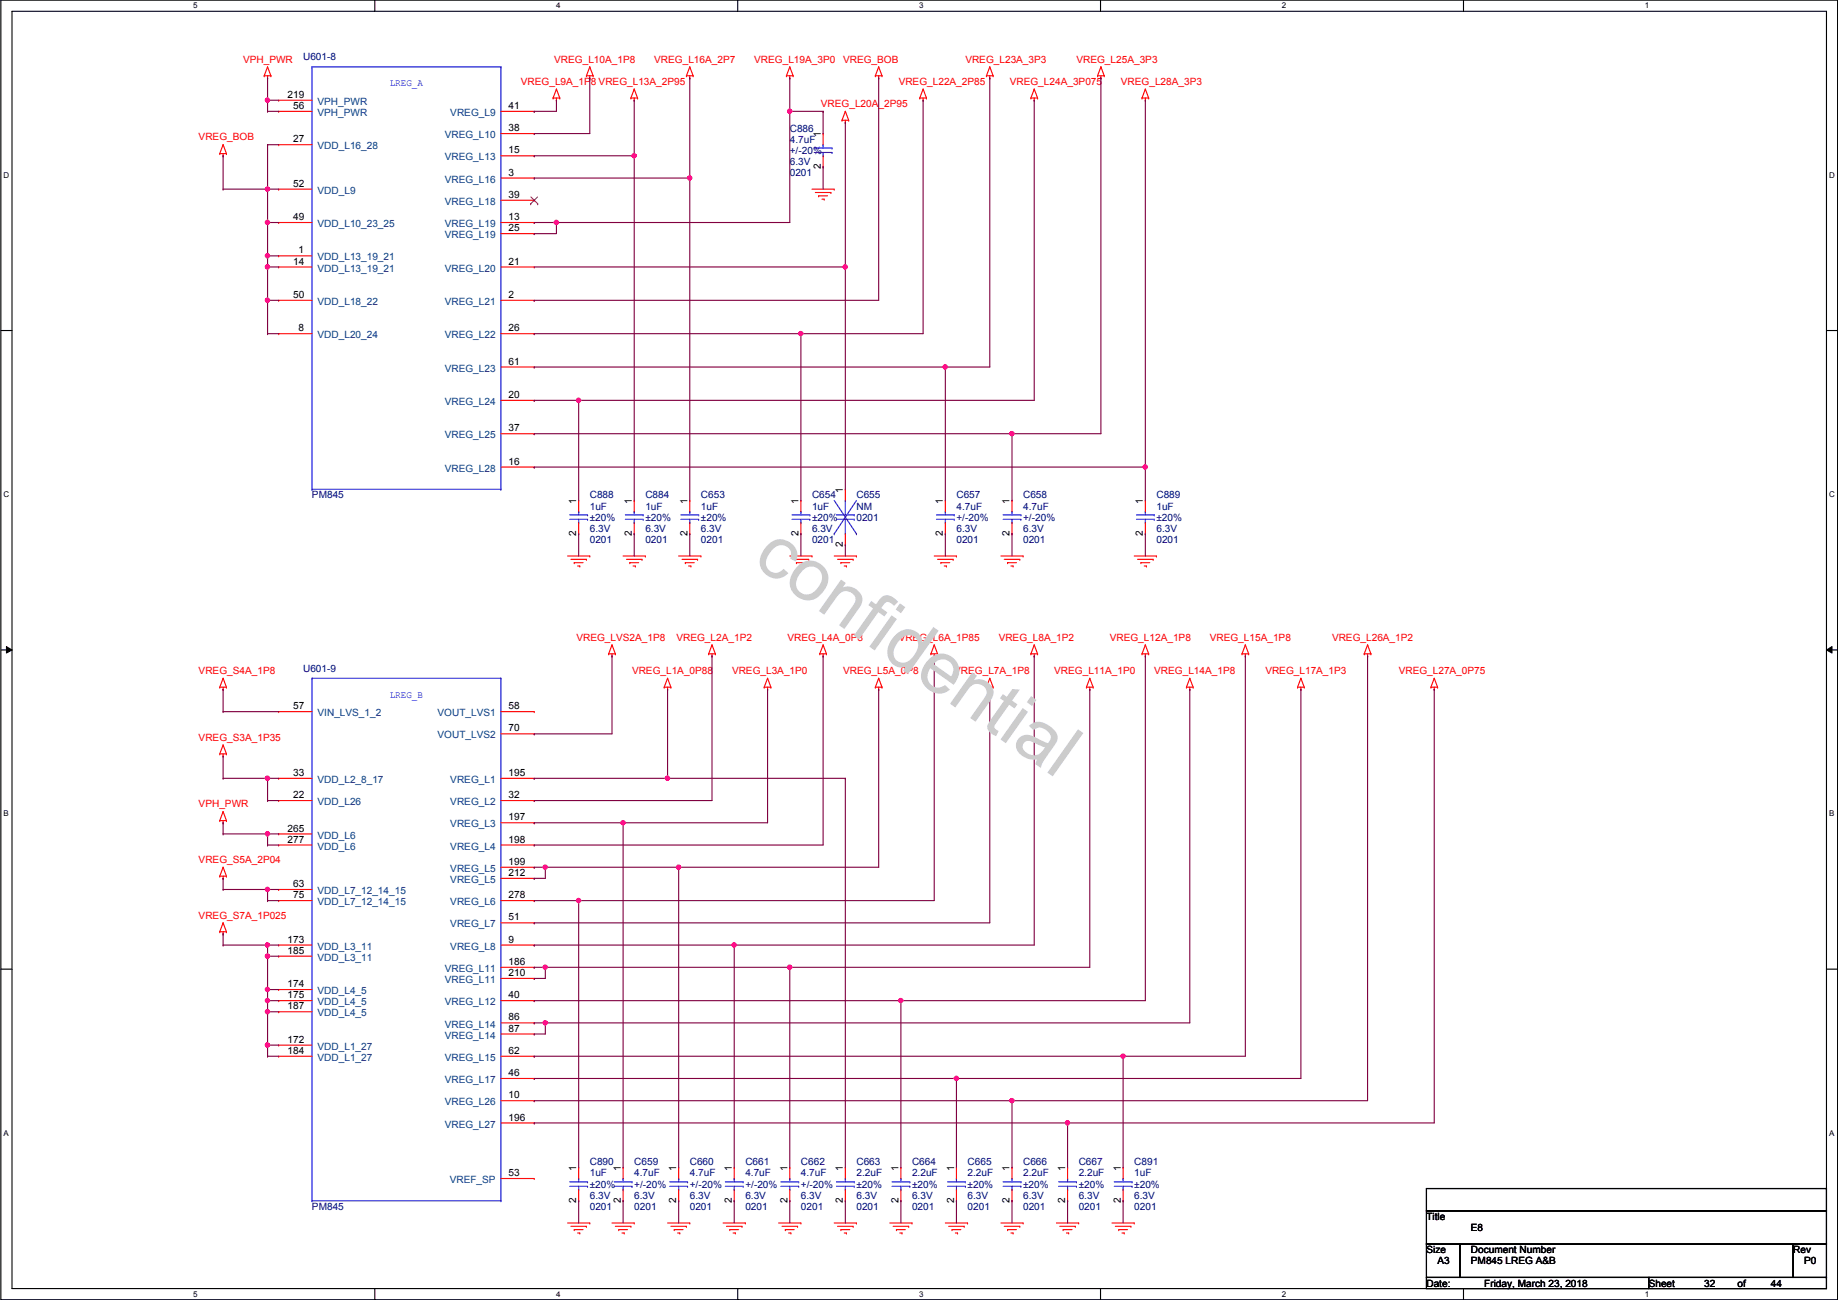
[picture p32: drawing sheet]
<svg xmlns="http://www.w3.org/2000/svg" width="420mm" height="297mm" viewBox="0 0 420 297" stroke-linecap="round" stroke-linejoin="round" font-family="sans-serif">
<defs><g id="words">
<text font-size="16.9" fill="#ccc" x="171.7" y="128.6" transform="rotate(35 171.7 128.6)">confidential</text>
<g font-size="2.3" fill="#f00">
<text x="55.6" y="14.3">VPH_PWR</text>
<text x="126.7" y="14.3">VREG_L10A_1P8</text>
<text x="149.6" y="14.3">VREG_L16A_2P7</text>
<text x="172.4" y="14.3">VREG_L19A_3P0</text>
<text x="192.7" y="14.3">VREG_BOB</text>
<text x="220.7" y="14.3">VREG_L23A_3P3</text>
<text x="246.1" y="14.3">VREG_L25A_3P3</text>
<text x="119.1" y="19.4">VREG_L9A_1P8 VREG_L13A_2P95</text>
<text x="205.4" y="19.4">VREG_L22A_2P85</text>
<text x="230.8" y="19.4">VREG_L24A_3P075</text>
<text x="256.2" y="19.4">VREG_L28A_3P3</text>
<text x="187.7" y="24.5">VREG_L20A_2P95</text>
<text x="45.4" y="32.1">VREG_BOB</text>
<text x="131.8" y="146.4">VREG_LVS2A_1P8</text>
<text x="154.6" y="146.4">VREG_L2A_1P2</text>
<text x="180" y="146.4">VREG_L4A_0P8</text>
<text x="205.4" y="146.4">VREG_L6A_1P85</text>
<text x="228.3" y="146.4">VREG_L8A_1P2</text>
<text x="253.7" y="146.4">VREG_L12A_1P8</text>
<text x="276.6" y="146.4">VREG_L15A_1P8</text>
<text x="304.5" y="146.4">VREG_L26A_1P2</text>
<text x="45.4" y="154">VREG_S4A_1P8</text>
<text x="144.5" y="154">VREG_L1A_0P88</text>
<text x="167.3" y="154">VREG_L3A_1P0</text>
<text x="192.7" y="154">VREG_L5A_0P8</text>
<text x="218.1" y="154">VREG_L7A_1P8</text>
<text x="241" y="154">VREG_L11A_1P0</text>
<text x="263.9" y="154">VREG_L14A_1P8</text>
<text x="289.3" y="154">VREG_L17A_1P3</text>
<text x="319.7" y="154">VREG_L27A_0P75</text>
<text x="45.4" y="169.2">VREG_S3A_1P35</text>
<text x="45.4" y="184.5">VPH_PWR</text>
<text x="45.4" y="197.2">VREG_S5A_2P04</text>
<text x="45.4" y="209.9">VREG_S7A_1P025</text>
</g>
<g font-size="2.3" fill="#000080">
<text x="69.3" y="13.8">U601-8</text>
<text x="180.5" y="30.1">C886</text>
<text x="180.5" y="32.6">4.7uF</text>
<text x="180.5" y="35.1">+/-20%</text>
<text x="180.5" y="40.2">0201</text>
<text x="180.5" y="37.7">6.3V</text>
<text x="71.3" y="113.9">PM845</text>
<text x="134.8" y="113.9">C888</text>
<text x="147.5" y="113.9">C884</text>
<text x="160.2" y="113.9">C653</text>
<text x="185.6" y="113.9">C654</text>
<text x="195.8" y="113.9">C655</text>
<text x="218.6" y="113.9">C657</text>
<text x="233.9" y="113.9">C658</text>
<text x="264.4" y="113.9">C889</text>
<text x="134.8" y="116.4">1uF</text>
<text x="134.8" y="119">±20%</text>
<text x="147.5" y="116.4">1uF</text>
<text x="147.5" y="119">±20%</text>
<text x="160.2" y="116.4">1uF</text>
<text x="160.2" y="119">±20%</text>
<text x="185.6" y="116.4">1uF</text>
<text x="185.6" y="119">±20%</text>
<text x="195.8" y="116.4">NM</text>
<text x="195.8" y="119">0201</text>
<text x="218.6" y="116.4">4.7uF</text>
<text x="218.6" y="119">+/-20%</text>
<text x="233.9" y="116.4">4.7uF</text>
<text x="233.9" y="119">+/-20%</text>
<text x="264.4" y="116.4">1uF</text>
<text x="264.4" y="119">±20%</text>
<text x="134.8" y="124">0201</text>
<text x="134.8" y="121.5">6.3V</text>
<text x="147.5" y="124">0201</text>
<text x="147.5" y="121.5">6.3V</text>
<text x="160.2" y="124">0201</text>
<text x="160.2" y="121.5">6.3V</text>
<text x="185.6" y="124">0201</text>
<text x="185.6" y="121.5">6.3V</text>
<text x="218.6" y="124">0201</text>
<text x="218.6" y="121.5">6.3V</text>
<text x="233.9" y="124">0201</text>
<text x="233.9" y="121.5">6.3V</text>
<text x="264.4" y="124">0201</text>
<text x="264.4" y="121.5">6.3V</text>
<text x="69.3" y="153.5">U601-9</text>
<text x="134.8" y="266.3">C890</text>
<text x="134.8" y="268.8">1uF</text>
<text x="145" y="266.3">C659</text>
<text x="145" y="268.8">4.7uF</text>
<text x="157.7" y="266.3">C660</text>
<text x="157.7" y="268.8">4.7uF</text>
<text x="170.4" y="266.3">C661</text>
<text x="170.4" y="268.8">4.7uF</text>
<text x="183.1" y="266.3">C662</text>
<text x="183.1" y="268.8">4.7uF</text>
<text x="195.8" y="266.3">C663</text>
<text x="195.8" y="268.8">2.2uF</text>
<text x="208.5" y="266.3">C664</text>
<text x="208.5" y="268.8">2.2uF</text>
<text x="221.2" y="266.3">C665</text>
<text x="221.2" y="268.8">2.2uF</text>
<text x="233.9" y="266.3">C666</text>
<text x="233.9" y="268.8">2.2uF</text>
<text x="246.6" y="266.3">C667</text>
<text x="246.6" y="268.8">2.2uF</text>
<text x="259.3" y="266.3">C891</text>
<text x="259.3" y="268.8">1uF</text>
<text x="134.8" y="273.9">6.3V</text>
<text x="134.8" y="271.4">±20%</text>
<text x="145" y="273.9">6.3V</text>
<text x="145" y="271.4">+/-20%</text>
<text x="157.7" y="273.9">6.3V</text>
<text x="157.7" y="271.4">+/-20%</text>
<text x="170.4" y="273.9">6.3V</text>
<text x="170.4" y="271.4">+/-20%</text>
<text x="183.1" y="273.9">6.3V</text>
<text x="183.1" y="271.4">+/-20%</text>
<text x="195.8" y="273.9">6.3V</text>
<text x="195.8" y="271.4">±20%</text>
<text x="208.5" y="273.9">6.3V</text>
<text x="208.5" y="271.4">±20%</text>
<text x="221.2" y="273.9">6.3V</text>
<text x="221.2" y="271.4">±20%</text>
<text x="233.9" y="273.9">6.3V</text>
<text x="233.9" y="271.4">±20%</text>
<text x="246.6" y="273.9">6.3V</text>
<text x="246.6" y="271.4">±20%</text>
<text x="259.3" y="273.9">6.3V</text>
<text x="259.3" y="271.4">±20%</text>
<text x="71.3" y="276.4">PM845</text>
<text x="134.8" y="276.4">0201</text>
<text x="145" y="276.4">0201</text>
<text x="157.7" y="276.4">0201</text>
<text x="170.4" y="276.4">0201</text>
<text x="183.1" y="276.4">0201</text>
<text x="195.8" y="276.4">0201</text>
<text x="208.5" y="276.4">0201</text>
<text x="221.2" y="276.4">0201</text>
<text x="233.9" y="276.4">0201</text>
<text x="246.6" y="276.4">0201</text>
<text x="259.3" y="276.4">0201</text>
</g>
<g font-size="2.3">
<text x="65.7" y="22.4">219</text>
<text x="67" y="24.9">56</text>
<text x="116.3" y="24.9">41</text>
<text x="116.3" y="30">38</text>
<text x="67" y="32.5">27</text>
<text x="116.3" y="35.1">15</text>
<text x="187.6" y="31.3" transform="rotate(-90 187.6 31.3)">1</text>
<text x="116.3" y="40.1">3</text>
<text x="187.6" y="38.7" transform="rotate(-90 187.6 38.7)">2</text>
<text x="67" y="42.7">52</text>
<text x="116.3" y="45.2">39</text>
<text x="67" y="50.3">49</text>
<text x="116.3" y="50.3">13</text>
<text x="116.3" y="52.8">25</text>
<text x="68.3" y="57.9">1</text>
<text x="67" y="60.5">14</text>
<text x="116.3" y="60.5">21</text>
<text x="67" y="68.1">50</text>
<text x="116.3" y="68.1">2</text>
<text x="68.3" y="75.7">8</text>
<text x="116.3" y="75.7">26</text>
<text x="116.3" y="83.3">61</text>
<text x="116.3" y="90.9">20</text>
<text x="116.3" y="98.6">37</text>
<text x="116.3" y="106.2">16</text>
<text x="192.7" y="112.6" transform="rotate(-90 192.7 112.6)">1</text>
<text x="131.7" y="115.1" transform="rotate(-90 131.7 115.1)">1</text>
<text x="144.4" y="115.1" transform="rotate(-90 144.4 115.1)">1</text>
<text x="157.1" y="115.1" transform="rotate(-90 157.1 115.1)">1</text>
<text x="182.5" y="115.1" transform="rotate(-90 182.5 115.1)">1</text>
<text x="215.5" y="115.1" transform="rotate(-90 215.5 115.1)">1</text>
<text x="230.8" y="115.1" transform="rotate(-90 230.8 115.1)">1</text>
<text x="261.3" y="115.1" transform="rotate(-90 261.3 115.1)">1</text>
<text x="131.7" y="122.5" transform="rotate(-90 131.7 122.5)">2</text>
<text x="144.4" y="122.5" transform="rotate(-90 144.4 122.5)">2</text>
<text x="157.1" y="122.5" transform="rotate(-90 157.1 122.5)">2</text>
<text x="182.5" y="122.5" transform="rotate(-90 182.5 122.5)">2</text>
<text x="192.7" y="125" transform="rotate(-90 192.7 125)">2</text>
<text x="215.5" y="122.5" transform="rotate(-90 215.5 122.5)">2</text>
<text x="230.8" y="122.5" transform="rotate(-90 230.8 122.5)">2</text>
<text x="261.3" y="122.5" transform="rotate(-90 261.3 122.5)">2</text>
<text x="67" y="162.1">57</text>
<text x="116.3" y="162.1">58</text>
<text x="116.3" y="167.1">70</text>
<text x="67" y="177.3">33</text>
<text x="116.3" y="177.3">195</text>
<text x="67" y="182.4">22</text>
<text x="116.3" y="182.4">32</text>
<text x="65.7" y="190">265</text>
<text x="116.3" y="187.5">197</text>
<text x="65.7" y="192.5">277</text>
<text x="116.3" y="192.5">198</text>
<text x="116.3" y="197.6">199</text>
<text x="67" y="202.7">63</text>
<text x="116.3" y="200.2">212</text>
<text x="67" y="205.2">75</text>
<text x="116.3" y="205.2">278</text>
<text x="65.7" y="215.4">173</text>
<text x="116.3" y="210.3">51</text>
<text x="116.3" y="215.4">9</text>
<text x="65.7" y="217.9">185</text>
<text x="116.3" y="220.5">186</text>
<text x="65.7" y="225.6">174</text>
<text x="116.3" y="223">210</text>
<text x="65.7" y="228.1">175</text>
<text x="65.7" y="230.6">187</text>
<text x="116.3" y="228.1">40</text>
<text x="116.3" y="233.2">86</text>
<text x="65.7" y="238.3">172</text>
<text x="116.3" y="235.7">87</text>
<text x="65.7" y="240.8">184</text>
<text x="116.3" y="240.8">62</text>
<text x="116.3" y="245.9">46</text>
<text x="116.3" y="251">10</text>
<text x="116.3" y="256">196</text>
<text x="116.3" y="268.7">53</text>
<text x="131.7" y="267.5" transform="rotate(-90 131.7 267.5)">1</text>
<text x="141.9" y="267.5" transform="rotate(-90 141.9 267.5)">1</text>
<text x="154.6" y="267.5" transform="rotate(-90 154.6 267.5)">1</text>
<text x="167.3" y="267.5" transform="rotate(-90 167.3 267.5)">1</text>
<text x="180" y="267.5" transform="rotate(-90 180 267.5)">1</text>
<text x="192.7" y="267.5" transform="rotate(-90 192.7 267.5)">1</text>
<text x="205.4" y="267.5" transform="rotate(-90 205.4 267.5)">1</text>
<text x="218.1" y="267.5" transform="rotate(-90 218.1 267.5)">1</text>
<text x="230.8" y="267.5" transform="rotate(-90 230.8 267.5)">1</text>
<text x="243.5" y="267.5" transform="rotate(-90 243.5 267.5)">1</text>
<text x="256.2" y="267.5" transform="rotate(-90 256.2 267.5)">1</text>
<text x="131.7" y="274.9" transform="rotate(-90 131.7 274.9)">2</text>
<text x="141.9" y="274.9" transform="rotate(-90 141.9 274.9)">2</text>
<text x="154.6" y="274.9" transform="rotate(-90 154.6 274.9)">2</text>
<text x="167.3" y="274.9" transform="rotate(-90 167.3 274.9)">2</text>
<text x="180" y="274.9" transform="rotate(-90 180 274.9)">2</text>
<text x="192.7" y="274.9" transform="rotate(-90 192.7 274.9)">2</text>
<text x="205.4" y="274.9" transform="rotate(-90 205.4 274.9)">2</text>
<text x="218.1" y="274.9" transform="rotate(-90 218.1 274.9)">2</text>
<text x="230.8" y="274.9" transform="rotate(-90 230.8 274.9)">2</text>
<text x="243.5" y="274.9" transform="rotate(-90 243.5 274.9)">2</text>
<text x="256.2" y="274.9" transform="rotate(-90 256.2 274.9)">2</text>
<text x="326.1" y="278.7">Title</text>
<text x="336.2" y="281.3">E8</text>
<text x="326.1" y="286.3">Size</text>
<text x="336.2" y="286.3">Document Number</text>
<text x="409.9" y="286.3">Rev</text>
<text x="326.1" y="294">Date:</text>
<text x="328.6" y="288.9">A3</text>
<text x="336.2" y="288.9">PM845 LREG A&amp;B</text>
<text x="339.3" y="294">Friday, March 23, 2018</text>
<text x="376.9" y="294">Sheet</text>
<text x="389.6" y="294">32</text>
<text x="397.2" y="294">of</text>
<text x="404.8" y="294">44</text>
<text x="412.4" y="288.9">P0</text>
</g>
<g font-size="2.3" fill="#004080">
<text x="72.6" y="24">VPH_PWR</text>
<text x="72.6" y="26.5">VPH_PWR</text>
<text x="102.9" y="26.5">VREG_L9</text>
<text x="72.6" y="34.1">VDD_L16_28</text>
<text x="101.7" y="31.6">VREG_L10</text>
<text x="101.7" y="36.7">VREG_L13</text>
<text x="101.7" y="41.7">VREG_L16</text>
<text x="72.6" y="44.3">VDD_L9</text>
<text x="101.7" y="46.8">VREG_L18</text>
<text x="72.6" y="51.9">VDD_L10_23_25</text>
<text x="101.7" y="51.9">VREG_L19</text>
<text x="72.6" y="59.5">VDD_L13_19_21</text>
<text x="101.7" y="54.4">VREG_L19</text>
<text x="72.6" y="62.1">VDD_L13_19_21</text>
<text x="101.7" y="62.1">VREG_L20</text>
<text x="72.6" y="69.7">VDD_L18_22</text>
<text x="101.7" y="69.7">VREG_L21</text>
<text x="72.6" y="77.3">VDD_L20_24</text>
<text x="101.7" y="77.3">VREG_L22</text>
<text x="101.7" y="84.9">VREG_L23</text>
<text x="101.7" y="92.5">VREG_L24</text>
<text x="101.7" y="100.2">VREG_L25</text>
<text x="101.7" y="107.8">VREG_L28</text>
<text x="72.6" y="163.7">VIN_LVS_1_2</text>
<text x="100" y="163.7">VOUT_LVS1</text>
<text x="100" y="168.7">VOUT_LVS2</text>
<text x="72.6" y="178.9">VDD_L2_8_17</text>
<text x="102.9" y="178.9">VREG_L1</text>
<text x="72.6" y="184">VDD_L26</text>
<text x="102.9" y="184">VREG_L2</text>
<text x="72.6" y="191.6">VDD_L6</text>
<text x="102.9" y="189.1">VREG_L3</text>
<text x="72.6" y="194.1">VDD_L6</text>
<text x="102.9" y="194.1">VREG_L4</text>
<text x="102.9" y="199.2">VREG_L5</text>
<text x="102.9" y="201.8">VREG_L5</text>
<text x="72.6" y="204.3">VDD_L7_12_14_15</text>
<text x="72.6" y="206.8">VDD_L7_12_14_15</text>
<text x="102.9" y="206.8">VREG_L6</text>
<text x="102.9" y="211.9">VREG_L7</text>
<text x="72.6" y="217">VDD_L3_11</text>
<text x="72.6" y="219.5">VDD_L3_11</text>
<text x="102.9" y="217">VREG_L8</text>
<text x="72.6" y="227.2">VDD_L4_5</text>
<text x="101.7" y="222.1">VREG_L11</text>
<text x="101.7" y="224.6">VREG_L11</text>
<text x="72.6" y="229.7">VDD_L4_5</text>
<text x="72.6" y="232.2">VDD_L4_5</text>
<text x="101.7" y="229.7">VREG_L12</text>
<text x="72.6" y="239.9">VDD_L1_27</text>
<text x="101.7" y="234.8">VREG_L14</text>
<text x="101.7" y="237.3">VREG_L14</text>
<text x="72.6" y="242.4">VDD_L1_27</text>
<text x="101.7" y="242.4">VREG_L15</text>
<text x="101.7" y="247.5">VREG_L17</text>
<text x="101.7" y="252.6">VREG_L26</text>
<text x="101.7" y="257.6">VREG_L27</text>
<text x="102.8" y="270.3">VREF_SP</text>
</g>
<g font-size="2.3" fill="#00f">
<text x="89.1" y="19.7">LREG_A</text>
<text x="89.1" y="159.4">LREG_B</text>
</g>
<g font-size="1.8">
<text x="44.2" y="1.9">5</text>
<text x="127.1" y="1.9">4</text>
<text x="210.1" y="1.9">3</text>
<text x="293" y="1.9">2</text>
<text x="376" y="1.9">1</text>
<text x=".8" y="40.6">D</text>
<text x="418.2" y="40.6">D</text>
<text x=".8" y="113.6">C</text>
<text x="418.2" y="113.6">C</text>
<text x=".8" y="186.6">B</text>
<text x="418.2" y="186.6">B</text>
<text x=".8" y="259.5">A</text>
<text x="418.2" y="259.5">A</text>
<text x="44.2" y="296.3">5</text>
<text x="127.1" y="296.3">4</text>
<text x="210.1" y="296.3">3</text>
<text x="293" y="296.3">2</text>
<text x="376" y="296.3">1</text>
</g>
</g></defs>
<path d="M.2 0h419.9v297h-419.9zM2.7 2.6h414.8v291.8h-414.8z" fill="none" stroke="#000" stroke-width=".25"/>
<g fill="#fff">
<path d="M44.2 .3h1v2h-1z"/>
<path d="M44.2 294.7h1v2h-1z"/>
</g>
<path d="M85.7 0v2.6M85.7 294.4v2.6" fill="none" stroke="#000" stroke-width=".25"/>
<g fill="#fff">
<path d="M127.1 .3h1v2h-1z"/>
<path d="M127.1 294.7h1v2h-1z"/>
</g>
<path d="M168.6 0v2.6M168.6 294.4v2.6" fill="none" stroke="#000" stroke-width=".25"/>
<g fill="#fff">
<path d="M210.1 .3h1v2h-1z"/>
<path d="M210.1 294.7h1v2h-1z"/>
</g>
<path d="M251.6 0v2.6M251.6 294.4v2.6" fill="none" stroke="#000" stroke-width=".25"/>
<g fill="#fff">
<path d="M293 .3h1v2h-1z"/>
<path d="M293 294.7h1v2h-1z"/>
</g>
<path d="M334.5 0v2.6M334.5 294.4v2.6" fill="none" stroke="#000" stroke-width=".25"/>
<g fill="#fff">
<path d="M376 .3h1v2h-1z"/>
<path d="M376 294.7h1v2h-1z"/>
<path d="M.8 39h1.3v2h-1.3z"/>
<path d="M418.2 39h1.2v2h-1.2z"/>
<path d="M.8 112h1.3v2h-1.3z"/>
<path d="M418.2 112h1.2v2h-1.2z"/>
</g>
<path d="M.2 75.5h2.5M417.5 75.5h2.6" fill="none" stroke="#000" stroke-width=".25"/>
<g fill="#fff">
<path d="M.8 185h1.2v1.9h-1.2z"/>
<path d="M418.2 185h1.1v1.9h-1.1z"/>
</g>
<path d="M.2 148.5h2.5M417.5 148.5h2.6" fill="none" stroke="#000" stroke-width=".25"/>
<path d="M1.5 147.7l1.2 .8-1.2 .7zM417.5 148.5l1.3-.8v1.5z" fill="#000"/>
<path d="M1.5 147.7l1.2 .8-1.2 .7zM417.5 148.5l1.3-.8v1.5z" fill="none" stroke="#000" stroke-width=".23"/>
<g fill="#fff">
<path d="M.8 257.9h1.2v2h-1.2z"/>
<path d="M418.2 257.9h1.1v2h-1.1z"/>
</g>
<path d="M.2 221.4h2.5M417.5 221.4h2.6M326.1 271.6h91.4v5h-91.4zM326.1 276.6h91.4v7.7h-91.4zM326.1 284.3h7.6v7.6h-7.6zM326.1 291.9h50.8v2.5h-50.8zM333.7 284.3h76.2v7.6h-76.2zM376.9 291.9h40.6v2.5h-40.6zM409.9 284.3h7.6v7.6h-7.6z" fill="none" stroke="#000" stroke-width=".25"/>
<g fill="none" stroke="#f00" stroke-width=".25">
<path d="M60.4 17.3h.1M60.4 17.3h1.5M61.2 17.8h.1M61.2 15.3h.1M61.2 17.3v.5M61.2 15.3l.7 2M61.2 15.3l-.8 2M61.9 17.3h.1M134.1 17.3h.1M134.1 17.3h1.5M134.8 17.8h.1M134.8 15.3h.1"/>
<path d="M134.8 17.3v.5M134.8 15.3l.8 2M134.8 15.3l-.7 2M135.6 17.3h.1M156.9 17.3h.1M156.9 17.3h1.5M157.7 17.8h.1M157.7 15.3h.1M157.7 17.3v.5M157.7 15.3l.7 2M157.7 15.3l-.8 2M158.4 17.3h.1"/>
<path d="M179.8 17.3h.1M179.8 17.3h1.5M180.5 17.8h.1M180.5 15.3h.1M180.5 17.3v.5M180.5 15.3l.8 2M180.5 15.3l-.7 2M181.3 17.3h.1M200.1 17.3h.1M200.1 17.3h1.5M200.9 17.8h.1M200.9 15.3h.1"/>
<path d="M200.9 17.3v.5M200.9 15.3l.7 2M200.9 15.3l-.8 2M201.6 17.3h.1M225.5 17.3h.1M225.5 17.3h1.5M226.3 17.8h.1M226.3 15.3h.1M226.3 17.3v.5M226.3 15.3l.7 2M226.3 15.3l-.8 2M227 17.3h.1"/>
<path d="M250.9 17.3h.1M250.9 17.3h1.5M251.7 17.8h.1M251.7 15.3h.1M251.7 17.3v.5M251.7 15.3l.7 2M251.7 15.3l-.8 2M252.4 17.3h.1M50.2 35.1h.1M50.2 35.1h1.6M51 35.6h.1M51 33.1h.1"/>
<path d="M51 35.1v.5M51 33.1l.8 2M51 33.1l-.8 2M51.8 35.1h.1M63.7 22.9h.1M63.7 25.4h.1M63.7 33.1h.1M63.7 22.9h7.6M63.7 25.4h7.6M63.7 33.1h7.6M114.5 25.4h7.6M114.5 30.5h7.6"/>
<path d="M114.5 35.6h7.6M122.1 25.4h.1M122.1 30.5h.1M122.1 35.6h.1M126.4 22.4h.1M126.4 22.4h1.6M127.2 22.9h.1M127.2 20.4h.1M127.2 22.4v.5M127.2 20.4l.8 2M127.2 20.4l-.8 2M128 22.4h.1"/>
<path d="M144.2 22.4h.1M144.2 22.4h1.5M145 22.9h.1M145 20.4h.1M145 22.4v.5M145 20.4l.7 2M145 20.4l-.8 2M145.7 22.4h.1M188.2 30.5h.1M188.2 38.1h.1M188.2 30.5v2.6M188.2 35.6v2.5"/>
<path d="M192.5 27.5h.1M192.5 27.5h1.5M193.2 28h.1M193.2 25.4h.1M193.2 27.5v.5M193.2 25.4l.8 2.1M193.2 25.4l-.7 2.1M194 27.5h.1M210.3 22.4h.1M210.3 22.4h1.5M211 22.9h.1M211 20.4h.1"/>
<path d="M211 22.4v.5M211 20.4l.8 2M211 20.4l-.7 2M211.8 22.4h.1M235.7 22.4h.1M235.7 22.4h1.5M236.4 22.9h.1M236.4 20.4h.1M236.4 22.4v.5M236.4 20.4l.8 2M236.4 20.4l-.7 2M237.2 22.4h.1"/>
<path d="M261.1 22.4h.1M261.1 22.4h1.5M261.8 22.9h.1M261.8 20.4h.1M261.8 22.4v.5M261.8 20.4l.8 2M261.8 20.4l-.7 2M262.6 22.4h.1M63.7 43.2h.1M63.7 50.8h.1M63.7 58.5h.1M63.7 43.2h7.6"/>
<path d="M63.7 50.8h7.6M63.7 58.5h7.6M114.5 50.8h7.6M114.5 40.7h7.6M114.5 45.8h7.6M114.5 53.4h7.6M122.1 40.7h.1M122.1 45.8h.1M122.1 50.8h.1M122.1 53.4h.1M185.6 43.2h5.1M186.4 44h3.5"/>
<path d="M187.1 44.7h.1M187.1 44.7h2.1M187.9 45.5h.5M188.4 45.5h.1M189.9 44h.1M190.7 43.2h.1M63.7 61h.1M63.7 68.6h.1M63.7 76.2h.1M63.7 61h7.6M63.7 68.6h7.6M63.7 76.2h7.6"/>
<path d="M114.5 61h7.6M114.5 68.6h7.6M114.5 76.2h7.6M122.1 61h.1M122.1 68.6h.1M122.1 76.2h.1M114.5 83.9h7.6M114.5 91.5h7.6M114.5 99.1h7.6M122.1 83.9h.1M122.1 91.5h.1M122.1 99.1h.1"/>
<path d="M114.5 106.7h7.6M122.1 106.7h.1M132.3 114.3h.1M132.3 114.3v2.6M132.3 119.4v2.6M145 114.3h.1M145 114.3v2.6M145 119.4v2.6M157.7 114.3h.1M157.7 114.3v2.6M157.7 119.4v2.6M183.1 114.3h.1"/>
<path d="M183.1 114.3v2.6M183.1 119.4v2.6M193.2 111.8h.1M193.2 111.8v2.5M216.1 114.3h.1M216.1 114.3v2.6M216.1 119.4v2.6M231.3 114.3h.1M231.3 114.3v2.6M231.3 119.4v2.6M261.8 114.3h.1M261.8 114.3v2.6"/>
<path d="M261.8 119.4v2.6M129.7 127h5.1M130.5 127.8h3.6M131.3 128.6h.1M131.3 128.6h2M132 129.3h.5M132.3 122h.1M132.5 129.3h.1M134.1 127.8h.1M134.8 127h.1M142.4 127h5.1M143.2 127.8h3.6"/>
<path d="M144 128.6h.1M144 128.6h2M144.7 129.3h.5M145 122h.1M145.2 129.3h.1M146.8 127.8h.1M147.5 127h.1M155.1 127h5.1M155.9 127.8h3.6M156.7 128.6h.1M156.7 128.6h2M157.4 129.3h.5"/>
<path d="M157.7 122h.1M157.9 129.3h.1M159.5 127.8h.1M160.2 127h.1M180.5 127h5.1M181.3 127.8h3.6M182.1 128.6h.1M182.1 128.6h2M182.8 129.3h.5M183.1 122h.1M183.3 129.3h.1M184.9 127.8h.1"/>
<path d="M185.6 127h.1M190.7 127h5.1M191.5 127.8h3.5M192.2 128.6h.1M192.2 128.6h2.1M193 129.3h.5M193.2 124.5h.1M193.2 122v2.5M193.5 129.3h.1M195 127.8h.1M195.8 127h.1M213.6 127h5"/>
<path d="M214.3 127.8h3.6M215.1 128.6h.1M215.1 128.6h2M215.8 129.3h.6M216.1 122h.1M216.4 129.3h.1M217.9 127.8h.1M218.6 127h.1M228.8 127h5.1M229.6 127.8h3.5M230.3 128.6h.1M230.3 128.6h2.1"/>
<path d="M231.1 129.3h.5M231.3 122h.1M231.6 129.3h.1M233.1 127.8h.1M233.9 127h.1M259.3 127h5.1M260 127.8h3.6M260.8 128.6h.1M260.8 128.6h2M261.6 129.3h.5M261.8 122h.1M262.1 129.3h.1"/>
<path d="M263.6 127.8h.1M264.4 127h.1M50.2 157h.1M50.2 157h1.6M51 157.5h.1M51 155h.1M51 157v.5M51 155l.8 2M51 155l-.8 2M51.8 157h.1M139.1 149.4h.1M139.1 149.4h1.6"/>
<path d="M139.9 149.9h.1M139.9 147.4h.1M139.9 149.4v.5M139.9 147.4l.8 2M139.9 147.4l-.8 2M140.7 149.4h.1M151.8 157h.1M151.8 157h1.6M152.6 157.5h.1M152.6 155h.1M152.6 157v.5M152.6 155l.8 2"/>
<path d="M152.6 155l-.8 2M153.4 157h.1M162 149.4h.1M162 149.4h1.5M162.8 149.9h.1M162.8 147.4h.1M162.8 149.4v.5M162.8 147.4l.7 2M162.8 147.4l-.8 2M163.5 149.4h.1M174.7 157h.1M174.7 157h1.5"/>
<path d="M175.5 157.5h.1M175.5 155h.1M175.5 157v.5M175.5 155l.7 2M175.5 155l-.8 2M176.2 157h.1M187.4 149.4h.1M187.4 149.4h1.5M188.2 149.9h.1M188.2 147.4h.1M188.2 149.4v.5M188.2 147.4l.7 2"/>
<path d="M188.2 147.4l-.8 2M188.9 149.4h.1M200.1 157h.1M200.1 157h1.5M200.9 157.5h.1M200.9 155h.1M200.9 157v.5M200.9 155l.7 2M200.9 155l-.8 2M201.6 157h.1M212.8 149.4h.1M212.8 149.4h1.5"/>
<path d="M213.6 149.9h.1M213.6 147.4h.1M213.6 149.4v.5M213.6 147.4l.7 2M213.6 147.4l-.8 2M214.3 149.4h.1M225.5 157h.1M225.5 157h1.5M226.3 157.5h.1M226.3 155h.1M226.3 157v.5M226.3 155l.7 2"/>
<path d="M226.3 155l-.8 2M227 157h.1M235.7 149.4h.1M235.7 149.4h1.5M236.4 149.9h.1M236.4 147.4h.1M236.4 149.4v.5M236.4 147.4l.8 2M236.4 147.4l-.7 2M237.2 149.4h.1M248.4 157h.1M248.4 157h1.5"/>
<path d="M249.1 157.5h.1M249.1 155h.1M249.1 157v.5M249.1 155l.8 2M249.1 155l-.7 2M249.9 157h.1M261.1 149.4h.1M261.1 149.4h1.5M261.8 149.9h.1M261.8 147.4h.1M261.8 149.4v.5M261.8 147.4l.8 2"/>
<path d="M261.8 147.4l-.7 2M262.6 149.4h.1M271.2 157h.1M271.2 157h1.5M272 157.5h.1M272 155h.1M272 157v.5M272 155l.7 2M272 155l-.8 2M272.7 157h.1M283.9 149.4h.1M283.9 149.4h1.5"/>
<path d="M284.7 149.9h.1M284.7 147.4h.1M284.7 149.4v.5M284.7 147.4l.7 2M284.7 147.4l-.8 2M285.4 149.4h.1M296.6 157h.1M296.6 157h1.5M297.4 157.5h.1M297.4 155h.1M297.4 157v.5M297.4 155l.7 2"/>
<path d="M297.4 155l-.8 2M298.1 157h.1M311.9 149.4h.1M311.9 149.4h1.5M312.6 149.9h.1M312.6 147.4h.1M312.6 149.4v.5M312.6 147.4l.8 2M312.6 147.4l-.7 2M313.4 149.4h.1M327.1 157h.1M327.1 157h1.5"/>
<path d="M327.9 157.5h.1M327.9 155h.1M327.9 157v.5M327.9 155l.7 2M327.9 155l-.8 2M328.6 157h.1M50.2 172.3h.1M50.2 172.3h1.6M51 172.8h.1M51 170.2h.1M51 172.3v.5M51 170.2l.8 2.1"/>
<path d="M51 170.2l-.8 2.1M51.8 172.3h.1M63.7 162.6h.1M63.7 177.8h.1M63.7 162.6h7.6M63.7 177.8h7.6M114.5 162.6h7.6M114.5 177.8h7.6M114.5 167.7h7.6M122.1 162.6h.1M122.1 167.7h.1M122.1 177.8h.1"/>
<path d="M50.2 187.5h.1M50.2 187.5h1.6M51 188h.1M51 185.5h.1M51 198.2h.1M51 187.5v.5M51 185.5l.8 2M51 185.5l-.8 2M51 198.2l.8 2M51 198.2l-.8 2M51.8 187.5h.1M63.7 182.9h.1"/>
<path d="M63.7 190.5h.1M63.7 193.1h.1M63.7 182.9h7.6M63.7 190.5h7.6M63.7 193.1h7.6M114.5 182.9h7.6M114.5 193.1h7.6M114.5 188h7.6M114.5 198.2h7.6M122.1 182.9h.1M122.1 188h.1M122.1 193.1h.1"/>
<path d="M122.1 198.2h.1M50.2 212.9h.1M50.2 200.2h.1M50.2 212.9h1.6M50.2 200.2h1.6M51 213.4h.1M51 210.9h.1M51 200.7h.1M51 200.2v.5M51 212.9v.5M51 210.9l.8 2M51 210.9l-.8 2"/>
<path d="M51.8 212.9h.1M51.8 200.2h.1M63.7 203.2h.1M63.7 205.8h.1M63.7 215.9h.1M63.7 218.5h.1M63.7 203.2h7.6M63.7 205.8h7.6M63.7 215.9h7.6M63.7 218.5h7.6M114.5 205.8h7.6M114.5 215.9h7.6"/>
<path d="M114.5 200.7h7.6M114.5 210.9h7.6M122.1 200.7h.1M122.1 205.8h.1M122.1 210.9h.1M122.1 215.9h.1M63.7 226.1h.1M63.7 228.6h.1M63.7 231.2h.1M63.7 238.8h.1M63.7 226.1h7.6M63.7 228.6h7.6"/>
<path d="M63.7 231.2h7.6M63.7 238.8h7.6M114.5 228.6h7.6M114.5 221h7.6M114.5 223.6h7.6M114.5 233.7h7.6M114.5 236.3h7.6M122.1 221h.1M122.1 223.6h.1M122.1 228.6h.1M122.1 233.7h.1M122.1 236.3h.1"/>
<path d="M63.7 241.3h.1M63.7 241.3h7.6M114.5 241.3h7.6M114.5 246.4h7.6M114.5 251.5h7.6M114.5 256.6h7.6M122.1 241.3h.1M122.1 246.4h.1M122.1 251.5h.1M122.1 256.6h.1M114.5 269.3h7.6M122.1 269.3h.1"/>
<path d="M129.7 279.4h5.1M132.3 266.7h.1M132.3 274.4h.1M132.3 266.7v2.6M132.3 271.8v2.6M134.8 279.4h.1M139.9 279.4h5.1M142.4 266.7h.1M142.4 274.4h.1M142.4 266.7v2.6M142.4 271.8v2.6M145 279.4h.1"/>
<path d="M152.6 279.4h5.1M155.1 266.7h.1M155.1 274.4h.1M155.1 266.7v2.6M155.1 271.8v2.6M157.7 279.4h.1M165.3 279.4h5.1M167.8 266.7h.1M167.8 274.4h.1M167.8 266.7v2.6M167.8 271.8v2.6M170.4 279.4h.1"/>
<path d="M178 279.4h5.1M180.5 266.7h.1M180.5 274.4h.1M180.5 266.7v2.6M180.5 271.8v2.6M183.1 279.4h.1M190.7 279.4h5.1M193.2 266.7h.1M193.2 274.4h.1M193.2 266.7v2.6M193.2 271.8v2.6M195.8 279.4h.1"/>
<path d="M203.4 279.4h5.1M205.9 266.7h.1M205.9 274.4h.1M205.9 266.7v2.6M205.9 271.8v2.6M208.5 279.4h.1M216.1 279.4h5.1M218.6 266.7h.1M218.6 274.4h.1M218.6 266.7v2.6M218.6 271.8v2.6M221.2 279.4h.1"/>
<path d="M228.8 279.4h5.1M231.3 266.7h.1M231.3 274.4h.1M231.3 266.7v2.6M231.3 271.8v2.6M233.9 279.4h.1M241.5 279.4h5.1M244 266.7h.1M244 274.4h.1M244 266.7v2.6M244 271.8v2.6M246.6 279.4h.1"/>
<path d="M254.2 279.4h5.1M256.7 266.7h.1M256.7 274.4h.1M256.7 266.7v2.6M256.7 271.8v2.6M259.3 279.4h.1M130.5 280.2h3.6M131.3 281h.1M131.3 281h2M132 281.7h.5M132.5 281.7h.1M134.1 280.2h.1"/>
<path d="M140.7 280.2h3.5M141.4 281h.1M141.4 281h2.1M142.2 281.7h.5M142.7 281.7h.1M144.2 280.2h.1M153.4 280.2h3.5M154.1 281h.1M154.1 281h2.1M154.9 281.7h.5M155.4 281.7h.1M156.9 280.2h.1"/>
<path d="M166.1 280.2h3.5M166.8 281h.1M166.8 281h2.1M167.6 281.7h.5M168.1 281.7h.1M169.6 280.2h.1M178.8 280.2h3.5M179.5 281h.1M179.5 281h2.1M180.3 281.7h.5M180.8 281.7h.1M182.3 280.2h.1"/>
<path d="M191.5 280.2h3.5M192.2 281h.1M192.2 281h2.1M193 281.7h.5M193.5 281.7h.1M195 280.2h.1M204.2 280.2h3.5M204.9 281h.1M204.9 281h2.1M205.7 281.7h.5M206.2 281.7h.1M207.7 280.2h.1"/>
<path d="M216.9 280.2h3.5M217.6 281h.1M217.6 281h2.1M218.4 281.7h.5M218.9 281.7h.1M220.4 280.2h.1M229.6 280.2h3.5M230.3 281h.1M230.3 281h2.1M231.1 281.7h.5M231.6 281.7h.1M233.1 280.2h.1"/>
<path d="M242.3 280.2h3.5M243 281h.1M243 281h2.1M243.8 281.7h.5M244.3 281.7h.1M245.8 280.2h.1M255 280.2h3.5M255.7 281h.1M255.7 281h2.1M256.5 281.7h.5M257 281.7h.1M258.5 280.2h.1"/>
</g>
<g fill="none" stroke="#00f" stroke-width=".25">
<path d="M71.3 15.3h.1M71.3 15.3v96.5M71.3 15.3h43.2M114.5 15.3h.1M114.5 15.3v96.5M186.1 33.8h4.1M186.1 34.8h4.1M188.2 33.1h.1M188.2 35.6h.1M188.2 33.1v.7M188.2 34.8v.8M190.2 33.8h.1"/>
<path d="M190.2 34.8h.1M71.3 111.8h.1M71.3 111.8h43.2M114.5 111.8h.1M130.2 117.6h4.1M130.2 118.7h4.1M132.3 116.9h.1M132.3 119.4h.1M132.3 116.9v.7M132.3 118.7v.7M134.3 117.6h.1M134.3 118.7h.1"/>
<path d="M142.9 117.6h4.1M142.9 118.7h4.1M145 116.9h.1M145 119.4h.1M145 116.9v.7M145 118.7v.7M147 117.6h.1M147 118.7h.1M155.6 117.6h4.1M155.6 118.7h4.1M157.7 116.9h.1M157.7 119.4h.1"/>
<path d="M157.7 116.9v.7M157.7 118.7v.7M159.7 117.6h.1M159.7 118.7h.1M181 117.6h4.1M181 118.7h4.1M183.1 116.9h.1M183.1 119.4h.1M183.1 116.9v.7M183.1 118.7v.7M185.1 117.6h.1M185.1 118.7h.1"/>
<path d="M190.7 114.3l5.1 7.7M191.2 117.6h4.1M191.2 118.7h4.1M193.2 114.3h.1M193.2 114.3v3.3M193.2 118.7v3.3M195.3 117.6h.1M195.3 118.7h.1M195.8 114.3l-5.1 7.7M214.1 117.6h4M214.1 118.7h4M216.1 116.9h.1"/>
<path d="M216.1 119.4h.1M216.1 116.9v.7M216.1 118.7v.7M218.1 117.6h.1M218.1 118.7h.1M229.3 117.6h4.1M229.3 118.7h4.1M231.3 116.9h.1M231.3 119.4h.1M231.3 116.9v.7M231.3 118.7v.7M233.4 117.6h.1"/>
<path d="M233.4 118.7h.1M259.8 117.6h4.1M259.8 118.7h4.1M261.8 116.9h.1M261.8 119.4h.1M261.8 116.9v.7M261.8 118.7v.7M263.9 117.6h.1M263.9 118.7h.1M190.7 122h.1M193.2 122h.1M195.8 122h.1"/>
<path d="M71.3 155h.1M71.3 155h43.2M71.3 155v119.4M114.5 155h.1M114.5 155v119.4M71.3 274.4h.1M71.3 274.4h43.2M114.5 274.4h.1M130.2 270h4.1M130.2 271.1h4.1M132.3 269.3h.1M132.3 271.8h.1"/>
<path d="M132.3 269.3v.7M132.3 271.1v.7M134.3 270h.1M134.3 271.1h.1M140.4 270h4.1M140.4 271.1h4.1M142.4 269.3h.1M142.4 271.8h.1M142.4 269.3v.7M142.4 271.1v.7M144.5 270h.1M144.5 271.1h.1"/>
<path d="M153.1 270h4.1M153.1 271.1h4.1M155.1 269.3h.1M155.1 271.8h.1M155.1 269.3v.7M155.1 271.1v.7M157.2 270h.1M157.2 271.1h.1M165.8 270h4.1M165.8 271.1h4.1M167.8 269.3h.1M167.8 271.8h.1"/>
<path d="M167.8 269.3v.7M167.8 271.1v.7M169.9 270h.1M169.9 271.1h.1M178.5 270h4.1M178.5 271.1h4.1M180.5 269.3h.1M180.5 271.8h.1M180.5 269.3v.7M180.5 271.1v.7M182.6 270h.1M182.6 271.1h.1"/>
<path d="M191.2 270h4.1M191.2 271.1h4.1M193.2 269.3h.1M193.2 271.8h.1M193.2 269.3v.7M193.2 271.1v.7M195.3 270h.1M195.3 271.1h.1M203.9 270h4.1M203.9 271.1h4.1M205.9 269.3h.1M205.9 271.8h.1"/>
<path d="M205.9 269.3v.7M205.9 271.1v.7M208 270h.1M208 271.1h.1M216.6 270h4.1M216.6 271.1h4.1M218.6 269.3h.1M218.6 271.8h.1M218.6 269.3v.7M218.6 271.1v.7M220.7 270h.1M220.7 271.1h.1"/>
<path d="M229.3 270h4.1M229.3 271.1h4.1M231.3 269.3h.1M231.3 271.8h.1M231.3 269.3v.7M231.3 271.1v.7M233.4 270h.1M233.4 271.1h.1M242 270h4.1M242 271.1h4.1M244 269.3h.1M244 271.8h.1"/>
<path d="M244 269.3v.7M244 271.1v.7M246.1 270h.1M246.1 271.1h.1M254.7 270h4.1M254.7 271.1h4.1M256.7 269.3h.1M256.7 271.8h.1M256.7 269.3v.7M256.7 271.1v.7M258.8 270h.1M258.8 271.1h.1"/>
</g>
<path d="M121.3 46.6h.1M121.4 45l1.5 1.6M122.9 45l-1.6 1.6M122.9 46.6h.1" fill="none" stroke="#804000" stroke-width=".23"/>
<path d="M61.2 17.8h.1M61.2 17.8v7.6M61.2 25.4h.1M61.2 22.9h.1M61.2 25.4h2.5M61.2 22.9h2.5" fill="none" stroke="#800040" stroke-width=".25"/>
<circle cx="61.1" cy="22.9" r=".49" fill="#f0f"/>
<circle cx="61.1" cy="22.9" r=".49" fill="none" stroke="#f0f" stroke-width=".25"/>
<path d="M61.2 33.1h.1M61.2 33.1h2.5M61.2 33.1v25.4M61.2 43.2h.1M61.2 50.8h.1M61.2 43.2h2.5M61.2 50.8h2.5M61.2 76.2h.1M61.2 76.2h2.5" fill="none" stroke="#800040" stroke-width=".25"/>
<circle cx="61.1" cy="58.4" r=".49" fill="#f0f"/>
<circle cx="61.1" cy="58.4" r=".49" fill="none" stroke="#f0f" stroke-width=".25"/>
<circle cx="61.1" cy="50.8" r=".49" fill="#f0f"/>
<circle cx="61.1" cy="50.8" r=".49" fill="none" stroke="#f0f" stroke-width=".25"/>
<path d="M61.2 58.5h.1M61.2 58.5h2.5M61.2 58.5v2.5M61.2 68.6h.1M61.2 68.6v7.6M61.2 68.6h2.5" fill="none" stroke="#800040" stroke-width=".25"/>
<circle cx="61.1" cy="68.6" r=".49" fill="#f0f"/>
<circle cx="61.1" cy="68.6" r=".49" fill="none" stroke="#f0f" stroke-width=".25"/>
<path d="M51 43.2h.1M51 43.2h10.2" fill="none" stroke="#800040" stroke-width=".25"/>
<circle cx="61.1" cy="43.2" r=".49" fill="#f0f"/>
<circle cx="61.1" cy="43.2" r=".49" fill="none" stroke="#f0f" stroke-width=".25"/>
<g fill="none" stroke="#800040" stroke-width=".25">
<path d="M134.8 17.8h.1M134.8 17.8v12.7h-12.7M157.7 17.8h.1M157.7 17.8v22.9h-35.6M180.5 17.8h.1M180.5 17.8v7.6M200.9 17.8h.1M200.9 17.8v50.8h-78.8M51 35.6h.1M51 35.6v7.6M122.1 25.4h.1M122.1 30.5h.1"/>
<path d="M122.1 35.6h.1M127.2 22.9h.1M127.2 22.9v2.5h-5.1M145 22.9h.1M145 22.9v12.7h-22.9M193.2 28h.1M193.2 28v33M211 22.9h.1M211 22.9v53.3M122.1 40.7h.1M122.1 50.8h.1M122.1 50.8h5.1"/>
<path d="M122.1 68.6h.1M122.1 76.2h.1M122.1 61h71.1M122.1 76.2h61M193.2 61h.1M122.1 83.9h.1M122.1 83.9h94"/>
</g>
<circle cx="216.1" cy="83.8" r=".49" fill="#f0f"/>
<circle cx="216.1" cy="83.8" r=".49" fill="none" stroke="#f0f" stroke-width=".25"/>
<path d="M226.3 17.8h.1M226.3 17.8v66.1M236.4 22.9h.1M236.4 22.9v68.6M122.1 91.5h.1M122.1 99.1h.1M122.1 91.5h10.2M122.1 99.1h109.2" fill="none" stroke="#800040" stroke-width=".25"/>
<circle cx="231.3" cy="99.1" r=".49" fill="#f0f"/>
<circle cx="231.3" cy="99.1" r=".49" fill="none" stroke="#f0f" stroke-width=".25"/>
<path d="M251.7 17.8h.1M251.7 17.8v81.3M122.1 106.7h.1M122.1 106.7h139.7" fill="none" stroke="#800040" stroke-width=".25"/>
<circle cx="261.8" cy="106.7" r=".49" fill="#f0f"/>
<circle cx="261.8" cy="106.7" r=".49" fill="none" stroke="#f0f" stroke-width=".25"/>
<path d="M261.8 22.9h.1M261.8 22.9v83.8M157.7 40.7h.1M157.7 40.7v73.6" fill="none" stroke="#800040" stroke-width=".25"/>
<circle cx="157.7" cy="40.7" r=".49" fill="#f0f"/>
<circle cx="157.7" cy="40.7" r=".49" fill="none" stroke="#f0f" stroke-width=".25"/>
<path d="M183.1 76.2h.1M183.1 76.2v38.1" fill="none" stroke="#800040" stroke-width=".25"/>
<circle cx="183.1" cy="76.2" r=".49" fill="#f0f"/>
<circle cx="183.1" cy="76.2" r=".49" fill="none" stroke="#f0f" stroke-width=".25"/>
<path d="M183.1 76.2h.1M183.1 76.2h27.9M193.2 61h.1M193.2 61v50.8" fill="none" stroke="#800040" stroke-width=".25"/>
<circle cx="193.2" cy="61" r=".49" fill="#f0f"/>
<circle cx="193.2" cy="61" r=".49" fill="none" stroke="#f0f" stroke-width=".25"/>
<g fill="none" stroke="#800040" stroke-width=".25">
<path d="M216.1 83.9h.1M216.1 83.9v30.4M216.1 83.9h10.2M231.3 99.1h.1M231.3 99.1v15.2M231.3 99.1h20.4M157.7 122h.1M157.7 122v5M183.1 122h.1M183.1 122v5M216.1 122h.1M216.1 122v5"/>
<path d="M231.3 122h.1M231.3 122v5M51 157.5h.1M51 157.5v5.1M51 162.6h.1M51 177.8h.1M51 162.6h12.7M51 177.8h12.7M61.2 177.8h.1M61.2 177.8v5.1M61.2 182.9h.1M61.2 182.9h2.5"/>
</g>
<circle cx="61.1" cy="177.8" r=".49" fill="#f0f"/>
<circle cx="61.1" cy="177.8" r=".49" fill="none" stroke="#f0f" stroke-width=".25"/>
<g fill="none" stroke="#800040" stroke-width=".25">
<path d="M51 172.8h.1M51 172.8v5M51 190.5h.1M51 190.5h12.7M61.2 190.5h.1M61.2 193.1h.1M61.2 193.1h2.5M61.2 190.5v2.6M61.2 203.2h.1M61.2 205.8h.1M61.2 203.2v2.6M61.2 203.2h2.5"/>
<path d="M61.2 205.8h2.5"/>
</g>
<circle cx="61.1" cy="190.5" r=".49" fill="#f0f"/>
<circle cx="61.1" cy="190.5" r=".49" fill="none" stroke="#f0f" stroke-width=".25"/>
<path d="M51 188h.1M51 188v2.5M61.2 215.9h.1M61.2 218.5h.1M61.2 215.9h2.5M61.2 215.9v10.2M61.2 218.5h2.5M61.2 241.3h.1M61.2 241.3h2.5" fill="none" stroke="#800040" stroke-width=".25"/>
<circle cx="61.1" cy="226.1" r=".49" fill="#f0f"/>
<circle cx="61.1" cy="226.1" r=".49" fill="none" stroke="#f0f" stroke-width=".25"/>
<circle cx="61.1" cy="218.5" r=".49" fill="#f0f"/>
<circle cx="61.1" cy="218.5" r=".49" fill="none" stroke="#f0f" stroke-width=".25"/>
<path d="M61.2 226.1h.1M61.2 228.6h.1M61.2 226.1h2.5M61.2 226.1v2.5M61.2 228.6h2.5" fill="none" stroke="#800040" stroke-width=".25"/>
<circle cx="61.1" cy="228.6" r=".49" fill="#f0f"/>
<circle cx="61.1" cy="228.6" r=".49" fill="none" stroke="#f0f" stroke-width=".25"/>
<path d="M61.2 228.6h.1M61.2 231.2h.1M61.2 228.6v2.6M61.2 231.2h2.5" fill="none" stroke="#800040" stroke-width=".25"/>
<circle cx="61.1" cy="231.2" r=".49" fill="#f0f"/>
<circle cx="61.1" cy="231.2" r=".49" fill="none" stroke="#f0f" stroke-width=".25"/>
<path d="M61.2 231.2h.1M61.2 238.8h.1M61.2 231.2v7.6M61.2 238.8h2.5" fill="none" stroke="#800040" stroke-width=".25"/>
<circle cx="61.1" cy="238.8" r=".49" fill="#f0f"/>
<circle cx="61.1" cy="238.8" r=".49" fill="none" stroke="#f0f" stroke-width=".25"/>
<path d="M51 215.9h.1M51 215.9h10.2M61.2 238.8h.1M61.2 238.8v2.5" fill="none" stroke="#800040" stroke-width=".25"/>
<circle cx="61.1" cy="215.9" r=".49" fill="#f0f"/>
<circle cx="61.1" cy="215.9" r=".49" fill="none" stroke="#f0f" stroke-width=".25"/>
<g fill="none" stroke="#800040" stroke-width=".25">
<path d="M139.9 149.9h.1M139.9 149.9v17.8h-17.8M152.6 157.5h.1M152.6 157.5v20.3h-30.5M162.8 149.9h.1M162.8 149.9v33h-40.7M175.5 157.5h.1M175.5 157.5v30.5M188.2 149.9h.1M188.2 149.9v43.2h-66.1M200.9 157.5h.1M200.9 157.5v40.7"/>
<path d="M122.1 167.7h.1M122.1 177.8h.1M122.1 182.9h.1M122.1 188h.1M122.1 193.1h.1M122.1 198.2h.1M122.1 188h20.3M122.1 198.2h33M124.7 198.2h.1M124.7 198.2v2.5h-2.6M51 213.4h.1M51 213.4v2.5"/>
<path d="M122.1 200.7h.1"/>
</g>
<circle cx="124.6" cy="198.1" r=".49" fill="#f0f"/>
<circle cx="124.6" cy="198.1" r=".49" fill="none" stroke="#f0f" stroke-width=".25"/>
<g fill="none" stroke="#800040" stroke-width=".25">
<path d="M213.6 149.9h.1M213.6 149.9v55.9M226.3 157.5h.1M226.3 157.5v53.4h-104.2M236.4 149.9h.1M236.4 149.9v66M122.1 205.8h.1M122.1 210.9h.1M122.1 215.9h.1M122.1 205.8h10.2M122.1 215.9h45.7M122.1 223.6h.1"/>
<path d="M122.1 221h.1M122.1 221h58.4M124.7 221h.1M124.7 221v2.6h-2.6"/>
</g>
<circle cx="124.6" cy="221" r=".49" fill="#f0f"/>
<circle cx="124.6" cy="221" r=".49" fill="none" stroke="#f0f" stroke-width=".25"/>
<path d="M249.1 157.5h.1M249.1 157.5v63.5M261.8 149.9h.1M261.8 149.9v78.7M122.1 228.6h.1M122.1 233.7h.1M122.1 236.3h.1M122.1 228.6h83.8M122.1 233.7h149.9M124.7 233.7h.1M124.7 233.7v2.6h-2.6" fill="none" stroke="#800040" stroke-width=".25"/>
<circle cx="124.6" cy="233.7" r=".49" fill="#f0f"/>
<circle cx="124.6" cy="233.7" r=".49" fill="none" stroke="#f0f" stroke-width=".25"/>
<path d="M272 157.5h.1M272 157.5v76.2M122.1 241.3h.1M122.1 241.3h134.6" fill="none" stroke="#800040" stroke-width=".25"/>
<circle cx="256.7" cy="241.3" r=".49" fill="#f0f"/>
<circle cx="256.7" cy="241.3" r=".49" fill="none" stroke="#f0f" stroke-width=".25"/>
<path d="M284.7 149.9h.1M284.7 149.9v91.4M122.1 246.4h.1M122.1 246.4h96.5" fill="none" stroke="#800040" stroke-width=".25"/>
<circle cx="218.6" cy="246.4" r=".49" fill="#f0f"/>
<circle cx="218.6" cy="246.4" r=".49" fill="none" stroke="#f0f" stroke-width=".25"/>
<path d="M297.4 157.5h.1M297.4 157.5v88.9M122.1 251.5h.1M122.1 251.5h109.2" fill="none" stroke="#800040" stroke-width=".25"/>
<circle cx="231.3" cy="251.5" r=".49" fill="#f0f"/>
<circle cx="231.3" cy="251.5" r=".49" fill="none" stroke="#f0f" stroke-width=".25"/>
<path d="M312.6 149.9h.1M312.6 149.9v101.6M122.1 256.6h.1M122.1 256.6h121.9" fill="none" stroke="#800040" stroke-width=".25"/>
<circle cx="244" cy="256.6" r=".49" fill="#f0f"/>
<circle cx="244" cy="256.6" r=".49" fill="none" stroke="#f0f" stroke-width=".25"/>
<g fill="none" stroke="#800040" stroke-width=".25">
<path d="M327.9 157.5h.1M327.9 157.5v99.1M142.4 188h.1M142.4 188v78.7M142.4 274.4h.1M142.4 274.4v5M155.1 274.4h.1M155.1 274.4v5M167.8 274.4h.1M167.8 274.4v5M180.5 274.4h.1M180.5 274.4v5"/>
<path d="M193.2 274.4h.1M193.2 274.4v5M205.9 274.4h.1M205.9 274.4v5M218.6 274.4h.1M218.6 274.4v5M231.3 274.4h.1M231.3 274.4v5M244 274.4h.1M244 274.4v5"/>
</g>
<circle cx="142.4" cy="188" r=".49" fill="#f0f"/>
<circle cx="142.4" cy="188" r=".49" fill="none" stroke="#f0f" stroke-width=".25"/>
<path d="M142.4 188h.1M142.4 188h33.1M155.1 198.2h.1M155.1 198.2v68.5" fill="none" stroke="#800040" stroke-width=".25"/>
<circle cx="155.1" cy="198.1" r=".49" fill="#f0f"/>
<circle cx="155.1" cy="198.1" r=".49" fill="none" stroke="#f0f" stroke-width=".25"/>
<path d="M155.1 198.2h.1M155.1 198.2h45.8M167.8 215.9h.1M167.8 215.9v50.8M167.8 215.9h68.6" fill="none" stroke="#800040" stroke-width=".25"/>
<circle cx="167.8" cy="215.9" r=".49" fill="#f0f"/>
<circle cx="167.8" cy="215.9" r=".49" fill="none" stroke="#f0f" stroke-width=".25"/>
<path d="M180.5 221h.1M180.5 221v45.7M180.5 221h68.6" fill="none" stroke="#800040" stroke-width=".25"/>
<circle cx="180.5" cy="221" r=".49" fill="#f0f"/>
<circle cx="180.5" cy="221" r=".49" fill="none" stroke="#f0f" stroke-width=".25"/>
<path d="M152.6 177.8h.1M152.6 177.8h40.6M193.2 177.8h.1M193.2 177.8v88.9" fill="none" stroke="#800040" stroke-width=".25"/>
<circle cx="152.6" cy="177.8" r=".49" fill="#f0f"/>
<circle cx="152.6" cy="177.8" r=".49" fill="none" stroke="#f0f" stroke-width=".25"/>
<path d="M205.9 228.6h.1M205.9 228.6v38.1M205.9 228.6h55.9" fill="none" stroke="#800040" stroke-width=".25"/>
<circle cx="205.9" cy="228.6" r=".49" fill="#f0f"/>
<circle cx="205.9" cy="228.6" r=".49" fill="none" stroke="#f0f" stroke-width=".25"/>
<path d="M61.2 61h.1M61.2 61h2.5M218.6 246.4h.1M218.6 246.4v20.3M218.6 246.4h78.8M231.3 251.5h.1M231.3 251.5v15.2M231.3 251.5h81.3M244 256.6h.1M244 256.6v10.1M244 256.6h83.9" fill="none" stroke="#800040" stroke-width=".25"/>
<circle cx="61.1" cy="61" r=".49" fill="#f0f"/>
<circle cx="61.1" cy="61" r=".49" fill="none" stroke="#f0f" stroke-width=".25"/>
<path d="M145 35.6h.1M145 35.6v78.7M61.2 61h.1M61.2 61v7.6" fill="none" stroke="#800040" stroke-width=".25"/>
<circle cx="145" cy="35.6" r=".49" fill="#f0f"/>
<circle cx="145" cy="35.6" r=".49" fill="none" stroke="#f0f" stroke-width=".25"/>
<path d="M122.1 53.4h.1M127.2 50.8h.1M127.2 50.8v2.6h-5.1M127.2 50.8h53.3M145 122h.1M145 122v5" fill="none" stroke="#800040" stroke-width=".25"/>
<circle cx="127.2" cy="50.8" r=".49" fill="#f0f"/>
<circle cx="127.2" cy="50.8" r=".49" fill="none" stroke="#f0f" stroke-width=".25"/>
<path d="M180.5 25.4h.1M180.5 25.4h7.7M180.5 25.4v25.4M188.2 25.4h.1" fill="none" stroke="#800040" stroke-width=".25"/>
<circle cx="180.5" cy="25.4" r=".49" fill="#f0f"/>
<circle cx="180.5" cy="25.4" r=".49" fill="none" stroke="#f0f" stroke-width=".25"/>
<path d="M132.3 91.5h.1M132.3 91.5v22.8M132.3 91.5h104.1" fill="none" stroke="#800040" stroke-width=".25"/>
<circle cx="132.3" cy="91.5" r=".49" fill="#f0f"/>
<circle cx="132.3" cy="91.5" r=".49" fill="none" stroke="#f0f" stroke-width=".25"/>
<path d="M261.8 106.7h.1M261.8 106.7v7.6M132.3 122h.1M132.3 122v5M261.8 122h.1M261.8 122v5M51 203.2h.1M51 203.2h10.2" fill="none" stroke="#800040" stroke-width=".25"/>
<circle cx="61.1" cy="203.2" r=".49" fill="#f0f"/>
<circle cx="61.1" cy="203.2" r=".49" fill="none" stroke="#f0f" stroke-width=".25"/>
<path d="M51 200.7h.1M51 200.7v2.5M132.3 205.8h.1M132.3 205.8v60.9M132.3 205.8h81.3" fill="none" stroke="#800040" stroke-width=".25"/>
<circle cx="132.3" cy="205.8" r=".49" fill="#f0f"/>
<circle cx="132.3" cy="205.8" r=".49" fill="none" stroke="#f0f" stroke-width=".25"/>
<g fill="none" stroke="#800040" stroke-width=".25">
<path d="M188.2 38.1h.1M188.2 25.4h.1M188.2 25.4v5.1M188.2 38.1v5.1M193.2 124.5h.1M193.2 124.5v2.5M256.7 241.3h.1M256.7 241.3v25.4M256.7 241.3h28M132.3 274.4h.1M132.3 274.4v5M256.7 274.4h.1"/>
<path d="M256.7 274.4v5"/>
</g>
<circle cx="61.1" cy="22.9" r=".49" fill="#f0f"/>
<circle cx="61.1" cy="22.9" r=".49" fill="none" stroke="#f0f" stroke-width=".25"/>
<circle cx="61.1" cy="58.4" r=".49" fill="#f0f"/>
<circle cx="61.1" cy="58.4" r=".49" fill="none" stroke="#f0f" stroke-width=".25"/>
<circle cx="61.1" cy="50.8" r=".49" fill="#f0f"/>
<circle cx="61.1" cy="50.8" r=".49" fill="none" stroke="#f0f" stroke-width=".25"/>
<circle cx="61.1" cy="68.6" r=".49" fill="#f0f"/>
<circle cx="61.1" cy="68.6" r=".49" fill="none" stroke="#f0f" stroke-width=".25"/>
<circle cx="61.1" cy="43.2" r=".49" fill="#f0f"/>
<circle cx="61.1" cy="43.2" r=".49" fill="none" stroke="#f0f" stroke-width=".25"/>
<circle cx="216.1" cy="83.8" r=".49" fill="#f0f"/>
<circle cx="216.1" cy="83.8" r=".49" fill="none" stroke="#f0f" stroke-width=".25"/>
<circle cx="231.3" cy="99.1" r=".49" fill="#f0f"/>
<circle cx="231.3" cy="99.1" r=".49" fill="none" stroke="#f0f" stroke-width=".25"/>
<circle cx="261.8" cy="106.7" r=".49" fill="#f0f"/>
<circle cx="261.8" cy="106.7" r=".49" fill="none" stroke="#f0f" stroke-width=".25"/>
<circle cx="157.7" cy="40.7" r=".49" fill="#f0f"/>
<circle cx="157.7" cy="40.7" r=".49" fill="none" stroke="#f0f" stroke-width=".25"/>
<circle cx="183.1" cy="76.2" r=".49" fill="#f0f"/>
<circle cx="183.1" cy="76.2" r=".49" fill="none" stroke="#f0f" stroke-width=".25"/>
<circle cx="193.2" cy="61" r=".49" fill="#f0f"/>
<circle cx="193.2" cy="61" r=".49" fill="none" stroke="#f0f" stroke-width=".25"/>
<circle cx="61.1" cy="177.8" r=".49" fill="#f0f"/>
<circle cx="61.1" cy="177.8" r=".49" fill="none" stroke="#f0f" stroke-width=".25"/>
<circle cx="61.1" cy="190.5" r=".49" fill="#f0f"/>
<circle cx="61.1" cy="190.5" r=".49" fill="none" stroke="#f0f" stroke-width=".25"/>
<circle cx="61.1" cy="226.1" r=".49" fill="#f0f"/>
<circle cx="61.1" cy="226.1" r=".49" fill="none" stroke="#f0f" stroke-width=".25"/>
<circle cx="61.1" cy="218.5" r=".49" fill="#f0f"/>
<circle cx="61.1" cy="218.5" r=".49" fill="none" stroke="#f0f" stroke-width=".25"/>
<circle cx="61.1" cy="228.6" r=".49" fill="#f0f"/>
<circle cx="61.1" cy="228.6" r=".49" fill="none" stroke="#f0f" stroke-width=".25"/>
<circle cx="61.1" cy="231.2" r=".49" fill="#f0f"/>
<circle cx="61.1" cy="231.2" r=".49" fill="none" stroke="#f0f" stroke-width=".25"/>
<circle cx="61.1" cy="238.8" r=".49" fill="#f0f"/>
<circle cx="61.1" cy="238.8" r=".49" fill="none" stroke="#f0f" stroke-width=".25"/>
<circle cx="61.1" cy="215.9" r=".49" fill="#f0f"/>
<circle cx="61.1" cy="215.9" r=".49" fill="none" stroke="#f0f" stroke-width=".25"/>
<circle cx="124.6" cy="198.1" r=".49" fill="#f0f"/>
<circle cx="124.6" cy="198.1" r=".49" fill="none" stroke="#f0f" stroke-width=".25"/>
<circle cx="124.6" cy="221" r=".49" fill="#f0f"/>
<circle cx="124.6" cy="221" r=".49" fill="none" stroke="#f0f" stroke-width=".25"/>
<circle cx="124.6" cy="233.7" r=".49" fill="#f0f"/>
<circle cx="124.6" cy="233.7" r=".49" fill="none" stroke="#f0f" stroke-width=".25"/>
<circle cx="256.7" cy="241.3" r=".49" fill="#f0f"/>
<circle cx="256.7" cy="241.3" r=".49" fill="none" stroke="#f0f" stroke-width=".25"/>
<circle cx="218.6" cy="246.4" r=".49" fill="#f0f"/>
<circle cx="218.6" cy="246.4" r=".49" fill="none" stroke="#f0f" stroke-width=".25"/>
<circle cx="231.3" cy="251.5" r=".49" fill="#f0f"/>
<circle cx="231.3" cy="251.5" r=".49" fill="none" stroke="#f0f" stroke-width=".25"/>
<circle cx="244" cy="256.6" r=".49" fill="#f0f"/>
<circle cx="244" cy="256.6" r=".49" fill="none" stroke="#f0f" stroke-width=".25"/>
<circle cx="142.4" cy="188" r=".49" fill="#f0f"/>
<circle cx="142.4" cy="188" r=".49" fill="none" stroke="#f0f" stroke-width=".25"/>
<circle cx="155.1" cy="198.1" r=".49" fill="#f0f"/>
<circle cx="155.1" cy="198.1" r=".49" fill="none" stroke="#f0f" stroke-width=".25"/>
<circle cx="167.8" cy="215.9" r=".49" fill="#f0f"/>
<circle cx="167.8" cy="215.9" r=".49" fill="none" stroke="#f0f" stroke-width=".25"/>
<circle cx="180.5" cy="221" r=".49" fill="#f0f"/>
<circle cx="180.5" cy="221" r=".49" fill="none" stroke="#f0f" stroke-width=".25"/>
<circle cx="152.6" cy="177.8" r=".49" fill="#f0f"/>
<circle cx="152.6" cy="177.8" r=".49" fill="none" stroke="#f0f" stroke-width=".25"/>
<circle cx="205.9" cy="228.6" r=".49" fill="#f0f"/>
<circle cx="205.9" cy="228.6" r=".49" fill="none" stroke="#f0f" stroke-width=".25"/>
<circle cx="61.1" cy="61" r=".49" fill="#f0f"/>
<circle cx="61.1" cy="61" r=".49" fill="none" stroke="#f0f" stroke-width=".25"/>
<circle cx="145" cy="35.6" r=".49" fill="#f0f"/>
<circle cx="145" cy="35.6" r=".49" fill="none" stroke="#f0f" stroke-width=".25"/>
<circle cx="127.2" cy="50.8" r=".49" fill="#f0f"/>
<circle cx="127.2" cy="50.8" r=".49" fill="none" stroke="#f0f" stroke-width=".25"/>
<circle cx="180.5" cy="25.4" r=".49" fill="#f0f"/>
<circle cx="180.5" cy="25.4" r=".49" fill="none" stroke="#f0f" stroke-width=".25"/>
<circle cx="132.3" cy="91.5" r=".49" fill="#f0f"/>
<circle cx="132.3" cy="91.5" r=".49" fill="none" stroke="#f0f" stroke-width=".25"/>
<circle cx="61.1" cy="203.2" r=".49" fill="#f0f"/>
<circle cx="61.1" cy="203.2" r=".49" fill="none" stroke="#f0f" stroke-width=".25"/>
<circle cx="132.3" cy="205.8" r=".49" fill="#f0f"/>
<circle cx="132.3" cy="205.8" r=".49" fill="none" stroke="#f0f" stroke-width=".25"/>
<use href="#words"/>
</svg>
